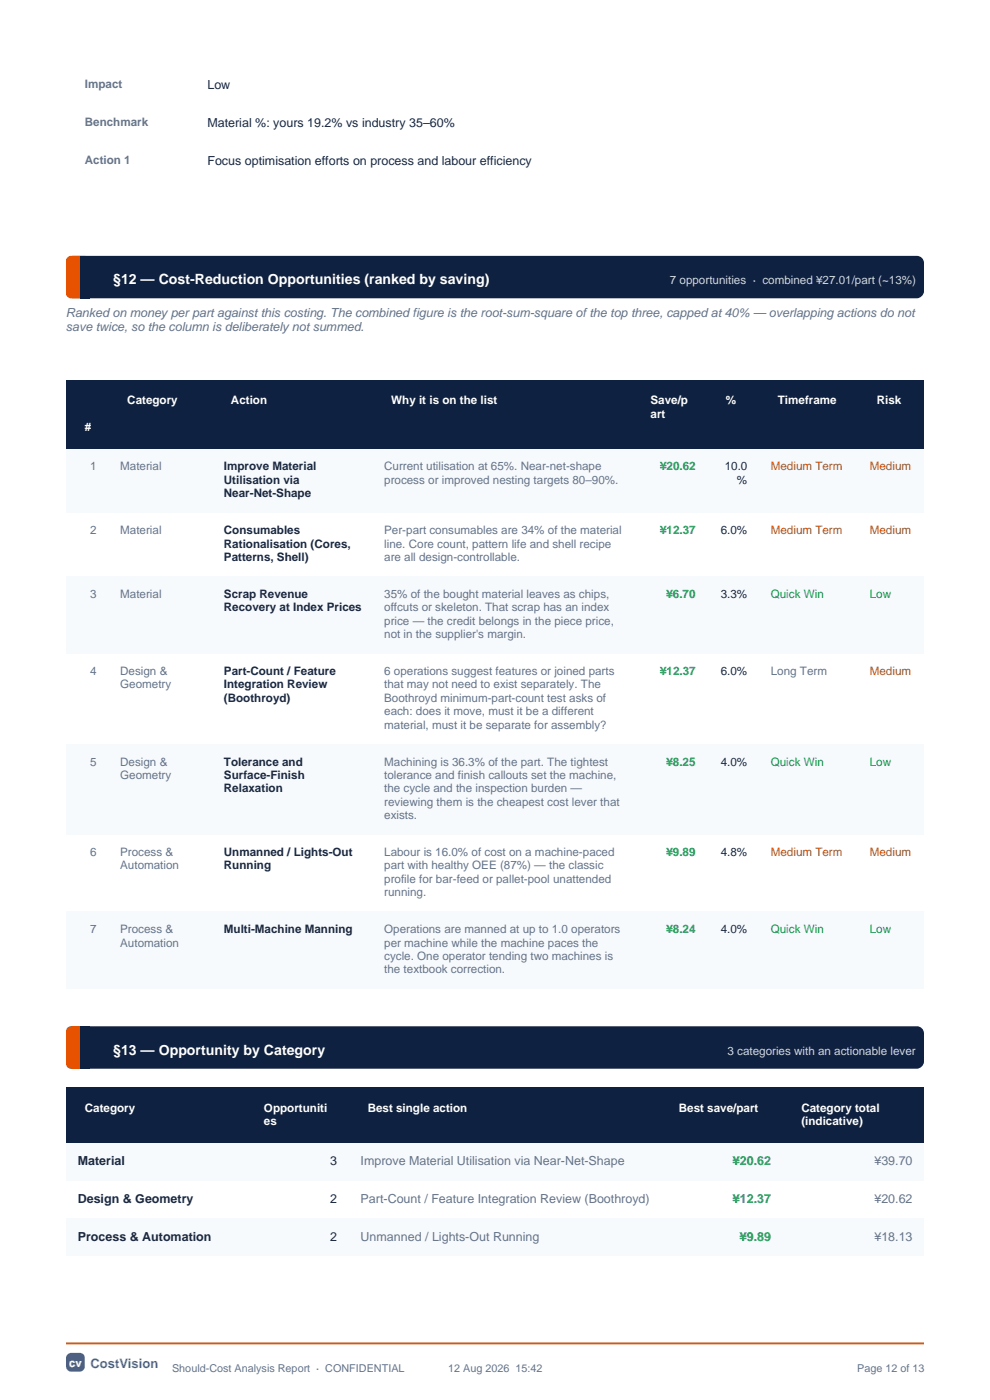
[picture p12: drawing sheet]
<svg xmlns="http://www.w3.org/2000/svg" width="210mm" height="297mm" viewBox="0 0 210 297" stroke-linecap="round" stroke-linejoin="round" font-family="sans-serif">
<defs><g id="words">
<g font-size="3" fill="#fff">
<text x="24" y="60.3">§12 — Cost-Reduction Opportunities (ranked by saving)</text>
<text x="24" y="223.7">§13 — Opportunity by Category</text>
</g>
<text font-size="2.8" fill="#2563eb" x="19.2" y="290.1">CostVision</text>
<g font-size="2.6" fill="#1e293b">
<text x="44" y="18.9">Low</text>
<text x="44" y="26.9">Material %: yours 19.2% vs industry 35–60%</text>
<text x="44" y="34.9">Focus optimisation efforts on process and labour efficiency</text>
<text x="16.5" y="247.1">Material</text>
<text x="70" y="247.1">3</text>
<text x="16.5" y="255.2">Design &amp; Geometry</text>
<text x="70" y="255.2">2</text>
<text x="16.5" y="263.2">Process &amp; Automation</text>
<text x="70" y="263.2">2</text>
</g>
<g font-size="2.6" fill="#64748b">
<text x="14" y="67.3">Ranked on money per part against this costing. The combined figure is the root-sum-square of the top three, capped at 40% — overlapping actions do not</text>
<text x="14" y="70.3">save twice, so the column is deliberately not summed.</text>
<text x="76.5" y="247.1">Improve Material Utilisation via Near-Net-Shape</text>
<text x="185.5" y="247.1">¥39.70</text>
<text x="76.5" y="255.2">Part-Count / Feature Integration Review (Boothroyd)</text>
<text x="185.5" y="255.2">¥20.62</text>
<text x="76.5" y="263.2">Unmanned / Lights-Out Running</text>
<text x="185.5" y="263.2">¥18.13</text>
</g>
<g font-size="2.6" fill="#16a34a">
<text x="155.5" y="247.1">¥20.62</text>
<text x="155.5" y="255.2">¥12.37</text>
<text x="156.9" y="263.2">¥9.89</text>
</g>
<g font-size="2.5" fill="#64748b">
<text x="18" y="18.7">Impact</text>
<text x="18" y="26.8">Benchmark</text>
<text x="18" y="34.8">Action 1</text>
<text x="19.1" y="99.8">1</text>
<text x="25.5" y="99.8">Material</text>
<text x="81.5" y="99.8">Current utilisation at 65%. Near-net-shape</text>
<text x="81.5" y="102.6">process or improved nesting targets 80–90%.</text>
<text x="19.1" y="113.3">2</text>
<text x="25.5" y="113.3">Material</text>
<text x="81.5" y="113.3">Per-part consumables are 34% of the material</text>
<text x="81.5" y="116.2">line. Core count, pattern life and shell recipe</text>
<text x="81.5" y="119">are all design-controllable.</text>
<text x="19.1" y="126.8">3</text>
<text x="25.5" y="126.8">Material</text>
<text x="81.5" y="126.8">35% of the bought material leaves as chips,</text>
<text x="81.5" y="129.7">offcuts or skeleton. That scrap has an index</text>
<text x="81.5" y="132.5">price — the credit belongs in the piece price,</text>
<text x="81.5" y="135.4">not in the supplier's margin.</text>
<text x="19.1" y="143.2">4</text>
<text x="25.5" y="143.2">Design &amp;</text>
<text x="81.5" y="143.2">6 operations suggest features or joined parts</text>
<text x="163.5" y="143.2">Long Term</text>
<text x="25.5" y="146">Geometry</text>
<text x="81.5" y="146">that may not need to exist separately. The</text>
<text x="81.5" y="148.9">Boothroyd minimum-part-count test asks of</text>
<text x="81.5" y="151.7">each: does it move, must it be a different</text>
<text x="81.5" y="154.6">material, must it be separate for assembly?</text>
<text x="19.1" y="162.4">5</text>
<text x="25.5" y="162.4">Design &amp;</text>
<text x="25.5" y="165.2">Geometry</text>
<text x="81.5" y="162.4">Machining is 36.3% of the part. The tightest</text>
<text x="81.5" y="165.2">tolerance and finish callouts set the machine,</text>
<text x="81.5" y="168.1">the cycle and the inspection burden —</text>
<text x="81.5" y="170.9">reviewing them is the cheapest cost lever that</text>
<text x="81.5" y="173.8">exists.</text>
<text x="19.1" y="181.6">6</text>
<text x="25.5" y="181.6">Process &amp;</text>
<text x="25.5" y="184.4">Automation</text>
<text x="81.5" y="181.6">Labour is 16.0% of cost on a machine-paced</text>
<text x="81.5" y="184.4">part with healthy OEE (87%) — the classic</text>
<text x="81.5" y="187.3">profile for bar-feed or pallet-pool unattended</text>
<text x="81.5" y="190.1">running.</text>
<text x="19.1" y="198">7</text>
<text x="25.5" y="198">Process &amp;</text>
<text x="81.5" y="198">Operations are manned at up to 1.0 operators</text>
<text x="25.5" y="200.8">Automation</text>
<text x="81.5" y="200.8">per machine while the machine paces the</text>
<text x="81.5" y="203.6">cycle. One operator tending two machines is</text>
<text x="81.5" y="206.5">the textbook correction.</text>
</g>
<g font-size="2.5" fill="#c8d7f0">
<text x="142.1" y="60.3">7 opportunities · combined ¥27.01/part (~13%)</text>
<text x="154.3" y="223.7">3 categories with an actionable lever</text>
</g>
<g font-size="2.5" fill="#fff">
<text x="27" y="85.8">Category</text>
<text x="49" y="85.8">Action</text>
<text x="83" y="85.8">Why it is on the list</text>
<text x="138" y="85.8">Save/p</text>
<text x="138" y="88.6">art</text>
<text x="154" y="85.8">%</text>
<text x="165" y="85.8">Timeframe</text>
<text x="186" y="85.8">Risk</text>
<text x="18" y="91.5">#</text>
<text x="18" y="235.8">Category</text>
<text x="56" y="235.8">Opportuniti</text>
<text x="56" y="238.7">es</text>
<text x="78" y="235.8">Best single action</text>
<text x="144" y="235.8">Best save/part</text>
<text x="170" y="235.8">Category total</text>
<text x="170" y="238.7">(indicative)</text>
</g>
<g font-size="2.5" fill="#1e293b">
<text x="47.5" y="99.8">Improve Material</text>
<text x="153.7" y="99.8">10.0</text>
<text x="47.5" y="102.6">Utilisation via</text>
<text x="47.5" y="105.5">Near-Net-Shape</text>
<text x="156.3" y="102.6">%</text>
<text x="47.5" y="113.3">Consumables</text>
<text x="152.9" y="113.3">6.0%</text>
<text x="47.5" y="116.2">Rationalisation (Cores,</text>
<text x="47.5" y="119">Patterns, Shell)</text>
<text x="47.5" y="126.8">Scrap Revenue</text>
<text x="47.5" y="129.7">Recovery at Index Prices</text>
<text x="152.9" y="126.8">3.3%</text>
<text x="47.5" y="143.2">Part-Count / Feature</text>
<text x="152.9" y="143.2">6.0%</text>
<text x="47.5" y="146">Integration Review</text>
<text x="47.5" y="148.9">(Boothroyd)</text>
<text x="47.5" y="162.4">Tolerance and</text>
<text x="47.5" y="165.2">Surface-Finish</text>
<text x="152.9" y="162.4">4.0%</text>
<text x="47.5" y="168.1">Relaxation</text>
<text x="47.5" y="181.6">Unmanned / Lights-Out</text>
<text x="47.5" y="184.4">Running</text>
<text x="152.9" y="181.6">4.8%</text>
<text x="47.5" y="198">Multi-Machine Manning</text>
<text x="152.9" y="198">4.0%</text>
</g>
<g font-size="2.5" fill="#16a34a">
<text x="140" y="99.8">¥20.62</text>
<text x="140" y="113.3">¥12.37</text>
<text x="141.4" y="126.8">¥6.70</text>
<text x="163.5" y="126.8">Quick Win</text>
<text x="184.5" y="126.8">Low</text>
<text x="140" y="143.2">¥12.37</text>
<text x="141.4" y="162.4">¥8.25</text>
<text x="163.5" y="162.4">Quick Win</text>
<text x="184.5" y="162.4">Low</text>
<text x="141.4" y="181.6">¥9.89</text>
<text x="141.4" y="198">¥8.24</text>
<text x="163.5" y="198">Quick Win</text>
<text x="184.5" y="198">Low</text>
</g>
<g font-size="2.5" fill="#b45309">
<text x="163.5" y="99.8">Medium Term</text>
<text x="184.5" y="99.8">Medium</text>
<text x="163.5" y="113.3">Medium Term</text>
<text x="184.5" y="113.3">Medium</text>
<text x="184.5" y="143.2">Medium</text>
<text x="163.5" y="181.6">Medium Term</text>
<text x="184.5" y="181.6">Medium</text>
</g>
<text font-size="2.4" fill="#fff" x="14.7" y="289.9">cv</text>
<g font-size="2.3" fill="#64748b">
<text x="36.5" y="291">Should-Cost Analysis Report · CONFIDENTIAL</text>
<text x="95.1" y="291">12 Aug 2026 15:42</text>
<text x="181.8" y="291">Page 12 of 13</text>
</g>
</g></defs>
<path d="M14.3 54.9l.4-.3 .8-.3h179a1.5 1.5 0 0 1 1.5 1.5v6a1.6 1.6 0 0 1-1.5 1.5h-179a1.6 1.6 0 0 1-1.5-1.5v-6z" fill="#0f2140"/>
<path d="M14.3 54.6l.7-.3h3a1 1 0 0 1 1 1v7a1.07 1.07 0 0 1-1 1h-3a1.07 1.07 0 0 1-1-1v-7z" fill="#e65200"/>
<g fill="#0f2140">
<path d="M17 54.3h2v9h-2z"/>
<path d="M14 80.7h9v14.5h-9z"/>
<path d="M23 80.7h22v14.5h-22z"/>
<path d="M45 80.7h34v14.5h-34z"/>
<path d="M79 80.7h55v14.5h-55z"/>
<path d="M134 80.7h16v14.5h-16z"/>
<path d="M150 80.7h11v14.5h-11z"/>
<path d="M161 80.7h21v14.5h-21z"/>
<path d="M182 80.7h14v14.5h-14z"/>
</g>
<g fill="#f7fafc">
<path d="M14 95.2h9v13.5h-9z"/>
<path d="M23 95.2h22v13.5h-22z"/>
<path d="M45 95.2h34v13.5h-34z"/>
<path d="M79 95.2h55v13.5h-55z"/>
<path d="M134 95.2h16v13.5h-16z"/>
<path d="M150 95.2h11v13.5h-11z"/>
<path d="M161 95.2h21v13.5h-21z"/>
<path d="M182 95.2h14v13.5h-14z"/>
<path d="M14 122.2h9v16.4h-9z"/>
<path d="M23 122.2h22v16.4h-22z"/>
<path d="M45 122.2h34v16.4h-34z"/>
<path d="M79 122.2h55v16.4h-55z"/>
<path d="M134 122.2h16v16.4h-16z"/>
<path d="M150 122.2h11v16.4h-11z"/>
<path d="M161 122.2h21v16.4h-21z"/>
<path d="M182 122.2h14v16.4h-14z"/>
<path d="M14 157.8h9v19.2h-9z"/>
<path d="M23 157.8h22v19.2h-22z"/>
<path d="M45 157.8h34v19.2h-34z"/>
<path d="M79 157.8h55v19.2h-55z"/>
<path d="M134 157.8h16v19.2h-16z"/>
<path d="M150 157.8h11v19.2h-11z"/>
<path d="M161 157.8h21v19.2h-21z"/>
<path d="M182 157.8h14v19.2h-14z"/>
<path d="M14 193.4h9v16.3h-9z"/>
<path d="M23 193.4h22v16.3h-22z"/>
<path d="M45 193.4h34v16.3h-34z"/>
<path d="M79 193.4h55v16.3h-55z"/>
<path d="M134 193.4h16v16.3h-16z"/>
<path d="M150 193.4h11v16.3h-11z"/>
<path d="M161 193.4h21v16.3h-21z"/>
<path d="M182 193.4h14v16.3h-14z"/>
</g>
<path d="M14.3 218.3l.4-.3 .8-.3h179a1.5 1.5 0 0 1 1.5 1.5v6a1.6 1.6 0 0 1-1.5 1.5h-179a1.6 1.6 0 0 1-1.5-1.5v-6z" fill="#0f2140"/>
<path d="M14.3 218l.7-.3h3a1 1 0 0 1 1 1v7a1.07 1.07 0 0 1-1 1h-3a1.07 1.07 0 0 1-1-1v-7z" fill="#e65200"/>
<g fill="#0f2140">
<path d="M17 217.7h2v9h-2z"/>
<path d="M14 230.7h38v11.7h-38z"/>
<path d="M52 230.7h22v11.7h-22z"/>
<path d="M74 230.7h66v11.7h-66z"/>
<path d="M140 230.7h26v11.7h-26z"/>
<path d="M166 230.7h30v11.7h-30z"/>
</g>
<g fill="#f7fafc">
<path d="M14 242.4h38v8h-38z"/>
<path d="M52 242.4h22v8h-22z"/>
<path d="M74 242.4h66v8h-66z"/>
<path d="M140 242.4h26v8h-26z"/>
<path d="M166 242.4h30v8h-30z"/>
<path d="M14 258.5h38v8h-38z"/>
<path d="M52 258.5h22v8h-22z"/>
<path d="M74 258.5h66v8h-66z"/>
<path d="M140 258.5h26v8h-26z"/>
<path d="M166 258.5h30v8h-30z"/>
</g>
<path d="M14 285h182" fill="none" stroke="#e65200" stroke-width=".4"/>
<path d="M14.2 287.4l.8-.4h2a1.04 1.04 0 0 1 1 1v2a1.11 1.11 0 0 1-1 1h-2a1.11 1.11 0 0 1-1-1v-2z" fill="#4f45e6"/>
<use href="#words"/>
</svg>
